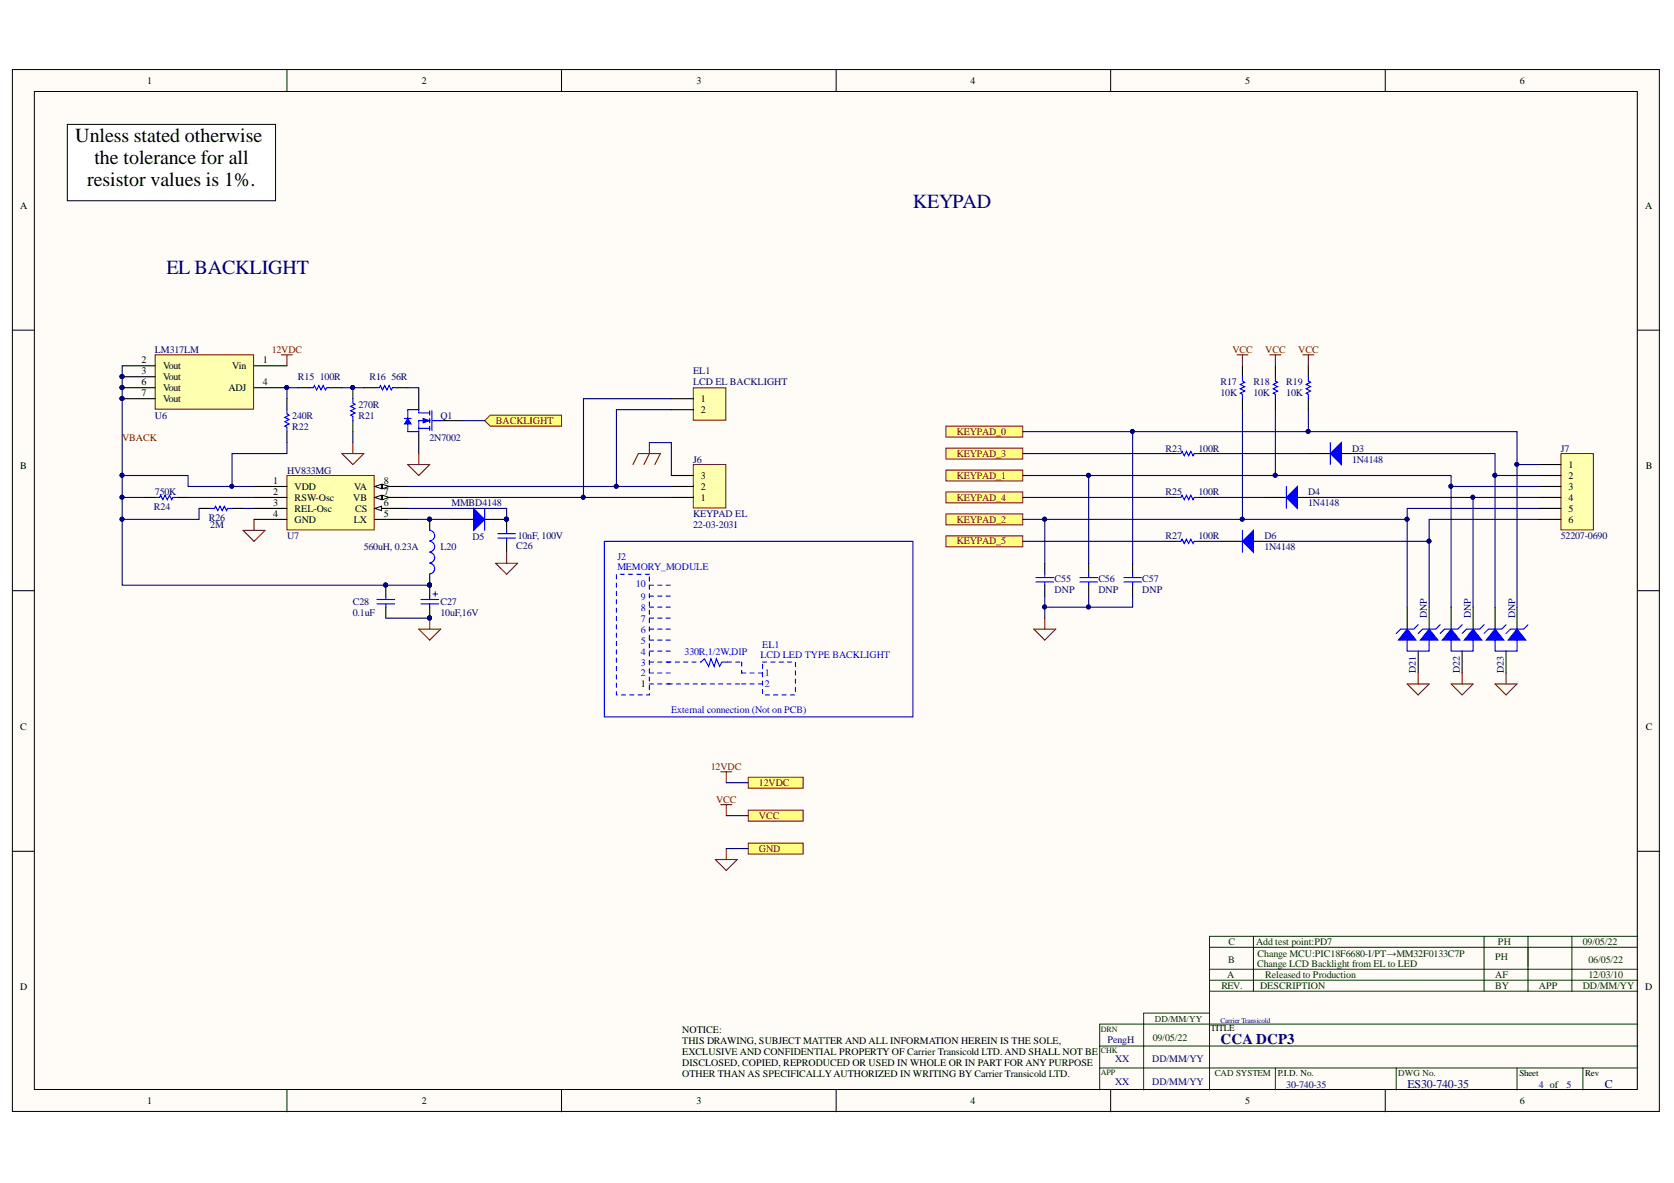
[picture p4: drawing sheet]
<svg xmlns="http://www.w3.org/2000/svg" width="297mm" height="210mm" viewBox="0 0 297 210" stroke-linecap="round" stroke-linejoin="round" font-family="sans-serif">
<defs><g id="words">
<g font-size="3.6">
<text x="13.4" y="25.2">Unless stated otherwise</text>
<text x="16.7" y="29.1">the tolerance for all</text>
<text x="15.5" y="33">resistor values is 1%.</text>
</g>
<g font-size="3.6" fill="#000080">
<text x="162" y="36.9">KEYPAD</text>
<text x="29.5" y="48.6">EL BACKLIGHT</text>
</g>
<text font-size="2.6" fill="#000080" x="216.6" y="185.2">CCA DCP3</text>
<g font-size="2.1" fill="#000080">
<text x="249.7" y="193">ES30-740-35</text>
<text x="284.7" y="193">C</text>
</g>
<g font-size="1.8">
<text x="26.1" y="14.9">1</text>
<text x="74.9" y="14.9">2</text>
<text x="123.6" y="14.9">3</text>
<text x="172.2" y="14.9">4</text>
<text x="221" y="14.9">5</text>
<text x="269.7" y="14.9">6</text>
<text x="3.6" y="37">A</text>
<text x="291.9" y="37">A</text>
<text x="25.1" y="64.5">2</text>
<text x="28.9" y="65.5">Vout</text>
<text x="41.2" y="65.5">Vin</text>
<text x="46.6" y="64.5">1</text>
<text x="25.1" y="66.4">3</text>
<text x="25.1" y="68.4">6</text>
<text x="25.1" y="70.3">7</text>
<text x="28.9" y="67.4">Vout</text>
<text x="28.9" y="69.4">Vout</text>
<text x="28.9" y="71.3">Vout</text>
<text x="40.5" y="69.4">ADJ</text>
<text x="46.6" y="68.4">4</text>
<text x="124.4" y="71.3">1</text>
<text x="124.4" y="73.3">2</text>
<text x="3.6" y="83.3">B</text>
<text x="278.3" y="83">1</text>
<text x="292" y="83.3">B</text>
<text x="48.5" y="86">1</text>
<text x="48.5" y="87.9">2</text>
<text x="48.5" y="89.8">3</text>
<text x="52.3" y="86.9">VDD</text>
<text x="52.3" y="88.8">RSW-Osc</text>
<text x="62.7" y="88.8">VB</text>
<text x="62.9" y="86.9">VA</text>
<text x="68.1" y="89.8">6</text>
<text x="68.1" y="87.9">7</text>
<text x="68.1" y="86">8</text>
<text x="124.4" y="88.8">1</text>
<text x="124.4" y="84.9">3</text>
<text x="124.4" y="86.9">2</text>
<text x="278.3" y="86.9">3</text>
<text x="278.3" y="84.9">2</text>
<text x="278.3" y="88.8">4</text>
<text x="48.5" y="91.8">4</text>
<text x="52.3" y="90.8">REL-Osc</text>
<text x="52.3" y="92.7">GND</text>
<text x="62.8" y="92.7">LX</text>
<text x="63" y="90.8">CS</text>
<text x="68.1" y="91.8">5</text>
<text x="278.3" y="90.8">5</text>
<text x="278.3" y="92.7">6</text>
<text x="113.7" y="122">1</text>
<text x="3.6" y="129.5">C</text>
<text x="292" y="129.5">C</text>
<text x="3.6" y="175.7">D</text>
<text x="291.9" y="175.7">D</text>
<text x="121.1" y="183.3">NOTICE:</text>
<text x="121.1" y="185.2">THIS DRAWING, SUBJECT MATTER AND ALL INFORMATION HEREIN IS THE SOLE,</text>
<text x="121.1" y="187.1">EXCLUSIVE AND CONFIDENTIAL PROPERTY OF Carrier Transicold LTD. AND SHALL NOT BE</text>
<text x="121.1" y="189.1">DISCLOSED, COPIED, REPRODUCED OR USED IN WHOLE OR IN PART FOR ANY PURPOSE</text>
<text x="121.1" y="191">OTHER THAN AS SPECIFICALLYAUTHORIZED IN WRITING BY Carrier Transicold LTD.</text>
<text x="26.1" y="195.9">1</text>
<text x="74.9" y="195.9">2</text>
<text x="123.6" y="195.9">3</text>
<text x="172.2" y="195.9">4</text>
<text x="221" y="195.9">5</text>
<text x="269.7" y="195.9">6</text>
</g>
<g font-size="1.8" fill="#000080">
<text x="27.5" y="62.5">LM317LM</text>
<text x="52.9" y="67.4">R15</text>
<text x="56.8" y="67.4">100R</text>
<text x="65.6" y="67.4">R16</text>
<text x="69.5" y="67.4">56R</text>
<text x="123" y="68.4">LCD EL BACKLIGHT</text>
<text x="123" y="66.4">EL1</text>
<text x="216.6" y="70.3">10K</text>
<text x="216.6" y="68.4">R17</text>
<text x="222.4" y="70.3">10K</text>
<text x="222.4" y="68.4">R18</text>
<text x="228.2" y="70.3">10K</text>
<text x="228.2" y="68.4">R19</text>
<text x="27.5" y="74.3">U6</text>
<text x="51.9" y="74.3">240R</text>
<text x="51.9" y="76.2">R22</text>
<text x="63.6" y="72.4">270R</text>
<text x="63.6" y="74.3">R21</text>
<text x="78.2" y="74.3">Q1</text>
<text x="76.2" y="78.2">2N7002</text>
<text x="123" y="82.1">J6</text>
<text x="206.8" y="80.1">R23</text>
<text x="212.7" y="80.1">100R</text>
<text x="239.9" y="82.1">1N4148</text>
<text x="239.9" y="80.1">D3</text>
<text x="277" y="80.1">J7</text>
<text x="27.5" y="87.9">750K</text>
<text x="50.9" y="84">HV833MG</text>
<text x="80.1" y="89.8">MMBD4148</text>
<text x="206.8" y="87.9">R25</text>
<text x="212.7" y="87.9">100R</text>
<text x="232.1" y="89.8">1N4148</text>
<text x="232.1" y="87.9">D4</text>
<text x="27.3" y="90.4">R24</text>
<text x="37.1" y="92.4">R26</text>
<text x="37.3" y="93.7">2M</text>
<text x="50.9" y="95.7">U7</text>
<text x="83.8" y="95.9">D5</text>
<text x="91.9" y="95.7">10nF, 100V</text>
<text x="123" y="93.7">22-03-2031</text>
<text x="123" y="91.8">KEYPAD EL</text>
<text x="206.8" y="95.7">R27</text>
<text x="212.7" y="95.7">100R</text>
<text x="224.3" y="95.7">D6</text>
<text x="277" y="95.7">52207-0690</text>
<text x="64.5" y="97.6">560uH, 0.23A</text>
<text x="78.2" y="97.6">L20</text>
<text x="91.6" y="97.5">C26</text>
<text x="224.3" y="97.6">1N4148</text>
<text x="62.6" y="107.3">C28</text>
<text x="78.2" y="107.3">C27</text>
<text x="187.1" y="105.2">DNP</text>
<text x="187.1" y="103.3">C55</text>
<text x="194.9" y="105.2">DNP</text>
<text x="194.9" y="103.3">C56</text>
<text x="202.7" y="105.2">DNP</text>
<text x="202.7" y="103.3">C57</text>
<text x="62.6" y="109.3">0.1uF</text>
<text x="78.2" y="109.3">10uF,16V</text>
<text x="253.2" y="109.7" transform="rotate(-90 253.2 109.7)">DNP</text>
<text x="261" y="109.7" transform="rotate(-90 261 109.7)">DNP</text>
<text x="268.8" y="109.7" transform="rotate(-90 268.8 109.7)">DNP</text>
<text x="251.2" y="119.4" transform="rotate(-90 251.2 119.4)">D21</text>
<text x="259" y="119.4" transform="rotate(-90 259 119.4)">D22</text>
<text x="266.8" y="119.4" transform="rotate(-90 266.8 119.4)">D23</text>
<text x="196.5" y="185">PengH</text>
<text x="197.9" y="188.5">XX</text>
<text x="204.5" y="188.5">DD/MM/YY</text>
<text x="197.9" y="192.5">XX</text>
<text x="204.5" y="192.5">DD/MM/YY</text>
<text x="228.2" y="193">30-740-35</text>
<text x="273.1" y="193">4 of</text>
<text x="278" y="193">5</text>
</g>
<g font-size="1.8" fill="#800000">
<text x="48.2" y="62.5">12VDC</text>
<text x="218.7" y="62.5">VCC</text>
<text x="224.5" y="62.5">VCC</text>
<text x="230.4" y="62.5">VCC</text>
<text x="88" y="75.2">BACKLIGHT</text>
<text x="169.8" y="77.2">KEYPAD_0</text>
<text x="21.7" y="78.2">VBACK</text>
<text x="169.8" y="81.1">KEYPAD_3</text>
<text x="169.8" y="88.8">KEYPAD_4</text>
<text x="169.8" y="84.9">KEYPAD_1</text>
<text x="169.8" y="92.7">KEYPAD_2</text>
<text x="169.8" y="96.6">KEYPAD_5</text>
<text x="126.1" y="136.6">12VDC</text>
<text x="127.1" y="142.4">VCC</text>
<text x="134.7" y="139.5">12VDC</text>
<text x="134.7" y="145.3">VCC</text>
<text x="134.7" y="151.1">GND</text>
</g>
<g font-size="1.8" fill="#00f">
<text x="109.6" y="99.4">J2</text>
<text x="109.6" y="101.1">MEMORY_MODULE</text>
<text x="112.9" y="104.2">10</text>
<text x="113.7" y="106.4">9</text>
<text x="113.7" y="108.4">8</text>
<text x="113.7" y="110.3">7</text>
<text x="113.7" y="112.2">6</text>
<text x="113.7" y="114.2">5</text>
<text x="113.7" y="116.1">4</text>
<text x="113.7" y="118.1">3</text>
<text x="121.5" y="116.1">330R,1/2W,DIP</text>
<text x="134.9" y="116.7">LCD LED TYPE BACKLIGHT</text>
<text x="135.3" y="115">EL1</text>
<text x="113.7" y="120">2</text>
<text x="135.7" y="120">1</text>
<text x="135.7" y="122">2</text>
<text x="119.1" y="126.4">External connection (Not on PCB)</text>
</g>
<g font-size="1.8" fill="#030">
<text x="218" y="167.7">C</text>
<text x="222.9" y="167.7">Add test point:PD7</text>
<text x="265.8" y="167.7">PH</text>
<text x="280.9" y="167.7">09/05/22</text>
<text x="217.7" y="173.5">A</text>
<text x="217.9" y="170.8">B</text>
<text x="223.1" y="171.6">Change LCD Backlight from EL to LED</text>
<text x="223.2" y="169.8">Change MCU:PIC18F6680-I/PT→MM32F0133C7P</text>
<text x="224.5" y="173.5">Released to Production</text>
<text x="265.3" y="173.5">AF</text>
<text x="265.3" y="170.4">PH</text>
<text x="281.9" y="173.5">12/03/10</text>
<text x="281.9" y="170.8">06/05/22</text>
<text x="216.7" y="175.5">REV.</text>
<text x="223.6" y="175.5">DESCRIPTION</text>
<text x="265.3" y="175.5">BY</text>
<text x="273.1" y="175.5">APP</text>
<text x="280.9" y="175.5">DD/MM/YY</text>
<text x="204.6" y="184.8">09/05/22</text>
</g>
<g font-size="1.6" fill="#030">
<text x="204.9" y="181.4">DD/MM/YY</text>
<text x="215.5" y="190.9">CAD SYSTEM</text>
<text x="248.1" y="190.9">DWG No.</text>
</g>
<g font-size="1.6">
<text x="214.8" y="182.9">TITLE</text>
<text x="226.7" y="190.9">P.I.D. No.</text>
<text x="269.6" y="190.9">Sheet</text>
<text x="281.3" y="190.9">Rev</text>
</g>
<g font-size="1.4" fill="#030">
<text x="195.3" y="183.2">DRN</text>
<text x="195.3" y="186.9">CHK</text>
<text x="195.3" y="190.8">APP</text>
</g>
<text font-size="1.3" fill="#000080" x="216.6" y="181.5">Carrier Transicold</text>
</g></defs>
<g fill="#fffcf8" stroke="#000" stroke-width=".18">
<path d="M2.2 12.3h292.2v184.9h-292.2z"/>
<path d="M6.1 16.2h284.4v177.1h-284.4z"/>
</g>
<g fill="none" stroke="#000" stroke-width=".18">
<path d="M50.9 12.3v3.9M99.6 12.3v3.9M148.4 12.3v3.9M197.1 12.3v3.9M245.8 12.3v3.9M2.2 58.6h3.9M290.6 58.6h3.9M2.2 104.8h3.9M290.6 104.8h3.9M2.2 151h3.9M290.6 151h3.9M50.9 193.4v3.9"/>
<path d="M99.6 193.4v3.9M148.4 193.4v3.9M197.1 193.4v3.9M245.8 193.4v3.9"/>
</g>
<g fill="none" stroke="#030" stroke-width=".18">
<path d="M214.6 179.8h-11.7v1.9h-7.8v3.9M214.6 173.9h76M214.6 173.9v2M222.4 172h-7.8v1.9M263.3 172h-40.9v3.9M271.1 172h-7.8v3.9M278.9 172h-7.8v3.9M290.6 175.9h-76v13.6h-11.7v3.9M290.6 172h-11.7v3.9M226.3 189.5h-11.7v3.9M247.7 189.5h-21.4v3.9M269.2 189.5h-21.5v3.9"/>
<path d="M280.9 189.5h-11.7v3.9M290.6 189.5h-9.7v3.9M290.6 181.7h-87.7v3.9h-7.8v3.9M290.6 185.6h-87.7v3.9h-7.8v3.9"/>
</g>
<path d="M50.9 84.4h15.5v9.6h-15.5z" fill="#ffffb0" stroke="#800000" stroke-width=".18"/>
<path d="M45.1 86.3h5.8M45.1 88.3h5.8M45.1 90.2h5.8M45.1 92.2h5.8M66.5 90.2h5.9M66.5 92.2h5.9" fill="none" stroke="#000" stroke-width=".19"/>
<path d="M66.5 90.2l1.2-.4v.8z" fill="#fffcf8"/>
<path d="M66.5 90.2l1.2-.4v.8z" fill="none" stroke="#000" stroke-width=".18"/>
<path d="M66.5 88.3h5.9" fill="none" stroke="#000" stroke-width=".19"/>
<path d="M66.5 88.3l1.2-.4v.8z" fill="#fffcf8"/>
<path d="M66.5 88.3l1.2-.4v.8z" fill="none" stroke="#000" stroke-width=".18"/>
<path d="M67.9 87.9l1.1 .4-1.1 .4z" fill="#fffcf8"/>
<path d="M67.9 87.9l1.1 .4-1.1 .4z" fill="none" stroke="#000" stroke-width=".18"/>
<path d="M66.5 86.3h5.9" fill="none" stroke="#000" stroke-width=".19"/>
<path d="M66.5 86.3l1.2-.4v.8z" fill="#fffcf8"/>
<path d="M66.5 86.3l1.2-.4v.8z" fill="none" stroke="#000" stroke-width=".18"/>
<path d="M67.9 85.9l1.1 .4-1.1 .4z" fill="#fffcf8"/>
<path d="M67.9 85.9l1.1 .4-1.1 .4z" fill="none" stroke="#000" stroke-width=".18"/>
<path d="M27.5 63h17.5v9.6h-17.5z" fill="#ffffb0" stroke="#800000" stroke-width=".18"/>
<path d="M21.7 66.9h5.8M21.7 64.9h5.8M21.7 68.8h5.8M21.7 70.7h5.8M45.1 64.9h5.8M45.1 68.8h5.8" fill="none" stroke="#000" stroke-width=".19"/>
<g fill="#000080" stroke="#000080" stroke-width=".18">
<circle cx="21.6" cy="66.8" r=".35"/>
<circle cx="21.6" cy="68.8" r=".35"/>
<circle cx="21.6" cy="70.7" r=".35"/>
<circle cx="50.9" cy="68.8" r=".35"/>
</g>
<path d="M277 80.5h5.7v13.5h-5.7z" fill="#ffffb0" stroke="#800000" stroke-width=".18"/>
<path d="M273.1 82.4h3.9M273.1 86.3h3.9M273.1 84.4h3.9M273.1 88.3h3.9M273.1 90.2h3.9M273.1 92.2h3.9" fill="none" stroke="#000" stroke-width=".19"/>
<path d="M123 82.4h5.8v7.7h-5.8z" fill="#ffffb0" stroke="#800000" stroke-width=".18"/>
<path d="M74.3 68.8v3.9M74.3 76.6v3.9M78.2 74.6h3.9M119.1 88.3h3.9M119.1 84.4h3.9M119.1 86.3h3.9" fill="none" stroke="#000" stroke-width=".19"/>
<path d="M74.3 73.3h2M74.3 76h2M76.3 74.6h-2v2M76.3 72.9v.8M76.3 74.2v.8M76.3 75.6v.8M76.6 74.6h1.6M76.6 72.9v3.5" fill="none" stroke="#00f" stroke-width=".19"/>
<path d="M75.1 74.2l1.2 .4-1.2 .4z" fill="#00f"/>
<path d="M75.1 74.2l1.2 .4-1.2 .4z" fill="none" stroke="#00f" stroke-width=".18"/>
<path d="M72.4 75.2v1.4h1.9M74.3 73.3v-.6h-1.9v1.5" fill="none" stroke="#00f" stroke-width=".19"/>
<path d="M72.4 74.2l.5 1h-1.1z" fill="#00f"/>
<path d="M72.4 74.2l.5 1h-1.1z" fill="none" stroke="#00f" stroke-width=".18"/>
<path d="M71.8 74.2h1.1" fill="none" stroke="#00f" stroke-width=".19"/>
<path d="M80.2 92.2h3.8M86 92.2h3.9" fill="none" stroke="#000" stroke-width=".19"/>
<circle cx="89.9" cy="92.1" r=".35" fill="#000080" stroke="#000080" stroke-width=".18"/>
<path d="M84 90.2l2 2-2 1.9z" fill="#00f"/>
<g fill="none" stroke="#00f" stroke-width=".19">
<path d="M50.9 72.7v.8l.4 .2-.8 .4 .8 .3-.8 .4 .8 .4-.8 .4 .4 .2v.8M54.8 68.8h.8l.2-.4 .4 .8 .4-.8 .4 .8 .4-.8 .3 .8 .2-.4h.8M62.6 70.7v.8l.4 .2-.8 .4 .8 .4-.8 .4 .8 .4-.8 .4 .4 .2v.7M66.5 68.8h.8l.2-.4 .4 .8 .4-.8 .4 .8 .3-.8 .4 .8 .2-.4h.8M27.5 88.3h.8l.2-.4 .4 .8 .4-.8 .4 .8 .4-.8 .4 .8 .2-.4h.7M37.3 90.2h.8l.2-.4 .3 .8 .4-.8 .4 .8 .4-.8 .4 .8 .2-.4h.8M76.3 94.1a.93 .93 0 0 1 .8 .9 .93 .93 0 0 1-.9 1M76.3 96.1a.93 .93 0 0 1 .8 .9 .93 .93 0 0 1-.9 .9M76.3 98a.93 .93 0 0 1 .8 .9 .93 .93 0 0 1-.9 1M76.3 99.9a.93 .93 0 0 1 .8 1 .93 .93 0 0 1-.9 .9M84 90.2l2 2-2 1.9zM86 90.2v3.9"/>
<path d="M88.3 94.7h3.2M88.3 95.5h3.2M89.9 94.1v.6M89.9 95.5v.6M66.9 106.4h3.1M66.9 107.1h3.1M68.5 105.8v.6M68.5 107.1v.6M74.7 106.4h3.1M74.7 107.1h3.1M76.3 105.8v.6M76.3 107.1v.6"/>
<path d="M76.8 105.4h.8M77.2 105v.8"/>
</g>
<g fill="#000080" stroke="#000080" stroke-width=".18">
<circle cx="89.9" cy="92.1" r=".35"/>
<circle cx="76.2" cy="92.1" r=".35"/>
<circle cx="76.2" cy="103.8" r=".35"/>
<circle cx="76.2" cy="109.6" r=".35"/>
<circle cx="68.4" cy="103.8" r=".35"/>
<circle cx="62.6" cy="68.8" r=".35"/>
</g>
<g fill="none" stroke="#000" stroke-width=".19">
<path d="M50.9 70.7v2M50.9 76.6v1.9M52.9 68.8h1.9M58.7 68.8h2M62.6 68.8v1.9M62.6 74.6v2M64.6 68.8h1.9M70.4 68.8h2M25.6 88.3h1.9M31.4 88.3h2M35.3 90.2h2M41.2 90.2h1.9"/>
<path d="M76.3 92.2v1.9M89.9 92.2v1.9M89.9 96.1v1.9M68.5 103.8v2M68.5 107.7v2M76.3 101.9v3.9M76.3 107.7v2"/>
</g>
<g fill="none" stroke="#800000" stroke-width=".19">
<path d="M49.9 63h2M50.9 63v1.9M62.6 78.5v2M115.2 78.5v2l-.9 1.9M43.1 94.1h3.9l-1.9 2zM45.1 92.2v1.9M60.7 80.5h3.9l-2 1.9zM72.4 82.4h3.9l-2 2zM74.3 80.5v1.9M87.9 99.9h3.9l-1.9 2zM89.9 98v1.9M112.3 82.4l1-1.9h3.9l-1 1.9"/>
<path d="M74.3 111.6h3.9l-1.9 2zM76.3 109.7v1.9"/>
</g>
<path d="M86 74.6l1-.9h12.6v1.9h-12.6z" fill-rule="evenodd" fill="#ffff80" stroke="#800000" stroke-width=".18"/>
<path d="M232.2 80.5h3.9M238 80.5h3.9" fill="none" stroke="#000" stroke-width=".19"/>
<path d="M236.1 80.5l1.9-2v3.9z" fill="#00f"/>
<path d="M236.1 78.5v3.9M236.1 80.5l1.9-2v3.9z" fill="none" stroke="#00f" stroke-width=".19"/>
<path d="M224.4 88.3h3.9M230.2 88.3h3.9" fill="none" stroke="#000" stroke-width=".19"/>
<path d="M228.3 88.3l1.9-2v3.9z" fill="#00f"/>
<path d="M228.3 88.3l1.9-2v3.9zM228.3 86.3v3.9" fill="none" stroke="#00f" stroke-width=".19"/>
<path d="M216.6 96.1h3.9M222.4 96.1h3.9" fill="none" stroke="#000" stroke-width=".19"/>
<path d="M220.5 96.1l1.9-2v3.9z" fill="#00f"/>
<path d="M220.5 96.1l1.9-2v3.9zM220.5 94.1v3.9" fill="none" stroke="#00f" stroke-width=".19"/>
<g fill="#ffff80" stroke="#800000" stroke-width=".18">
<path d="M167.8 75.6h13.7v2h-13.7z" fill-rule="evenodd"/>
<path d="M167.8 91.2h13.7v1.9h-13.7z" fill-rule="evenodd"/>
<path d="M167.8 79.5h13.7v2h-13.7z" fill-rule="evenodd"/>
<path d="M167.8 87.3h13.7v1.9h-13.7z" fill-rule="evenodd"/>
<path d="M167.8 95.1h13.7v1.9h-13.7z" fill-rule="evenodd"/>
<path d="M167.8 83.4h13.7v1.9h-13.7z" fill-rule="evenodd"/>
</g>
<path d="M220.5 64.9v2M220.5 70.7v2M226.3 64.9v2M226.3 70.7v2M232.2 64.9v2M232.2 70.7v2M206.8 80.5h2M206.8 88.3h2M206.8 96.1h2M212.7 80.5h1.9M212.7 88.3h1.9M212.7 96.1h1.9" fill="none" stroke="#000" stroke-width=".19"/>
<path d="M220.5 66.9v.7l.4 .2-.8 .4 .8 .4-.8 .4 .8 .4-.8 .4 .4 .2v.7M226.3 66.9v.7l.4 .2-.8 .4 .8 .4-.8 .4 .8 .4-.8 .4 .4 .2v.7M232.2 66.9v.7l.3 .2-.7 .4 .7 .4-.7 .4 .7 .4-.7 .4 .4 .2v.7M208.8 80.5h.8l.1-.4 .4 .8 .4-.8 .4 .8 .4-.8 .4 .8 .2-.4h.8M208.8 88.3h.8l.1-.4 .4 .8 .4-.8 .4 .8 .4-.8 .4 .8 .2-.4h.8M208.8 96.1h.8l.1-.4 .4 .7 .4-.7 .4 .7 .4-.7 .4 .7 .2-.3h.8" fill="none" stroke="#00f" stroke-width=".19"/>
<path d="M219.5 63h1.9M220.5 63v1.9M225.3 63h2M226.3 63v1.9M231.2 63h1.9M232.2 63v1.9" fill="none" stroke="#800000" stroke-width=".19"/>
<path d="M123 68.8h5.8v5.8h-5.8z" fill="#ffffb0" stroke="#800000" stroke-width=".18"/>
<path d="M119.1 70.7h3.9M119.1 72.7h3.9" fill="none" stroke="#000" stroke-width=".19"/>
<path d="M127.9 136.9h1.9M128.9 136.9v2M126.9 152.5h3.9l-1.9 2zM127.9 142.8h1.9M128.9 142.8v1.9M128.9 150.6v1.9" fill="none" stroke="#800000" stroke-width=".19"/>
<g fill="#ffff80" stroke="#800000" stroke-width=".18">
<path d="M132.8 137.9h9.7v2h-9.7z" fill-rule="evenodd"/>
<path d="M132.8 143.7h9.7v2h-9.7z" fill-rule="evenodd"/>
<path d="M132.8 149.6h9.7v1.9h-9.7z" fill-rule="evenodd"/>
</g>
<path d="M185.4 99.9v2M193.2 99.9v2M201 99.9v2M185.4 103.8v2M193.2 103.8v2M201 103.8v2" fill="none" stroke="#000" stroke-width=".19"/>
<path d="M183.8 102.5h3.1M183.8 103.3h3.1M185.4 101.9v.6M185.4 103.3v.5M191.6 102.5h3.1M191.6 103.3h3.1M193.2 101.9v.6M193.2 103.3v.5M199.4 102.5h3.1M199.4 103.3h3.1M201 101.9v.6M201 103.3v.5" fill="none" stroke="#00f" stroke-width=".19"/>
<path d="M183.4 111.6h3.9l-1.9 2zM185.4 109.7v1.9" fill="none" stroke="#800000" stroke-width=".19"/>
<path d="M11.9 22.1h37v13.5h-37z" fill="#fff" stroke="#000" stroke-width=".18"/>
<path d="M251.6 115.5v3.9M253.6 107.7v3.9" fill="none" stroke="#000" stroke-width=".19"/>
<path d="M253.6 111.6l1.6 2h-3.2z" fill="#00f"/>
<path d="M253.6 111.6l1.6 2h-3.2zM255.5 110.8l-.7 .8h-2.4l-.8 .8" fill="none" stroke="#00f" stroke-width=".19"/>
<path d="M249.7 107.7v3.9" fill="none" stroke="#000" stroke-width=".19"/>
<path d="M249.7 111.6l1.6 2h-3.2z" fill="#00f"/>
<path d="M249.7 111.6l1.6 2h-3.2zM249.7 113.6v1.9h3.9v-1.9M251.6 110.8l-.7 .8h-2.4l-.8 .8" fill="none" stroke="#00f" stroke-width=".19"/>
<path d="M259.4 115.5v3.9M261.4 107.7v3.9" fill="none" stroke="#000" stroke-width=".19"/>
<path d="M261.4 111.6l1.5 2h-3.1z" fill="#00f"/>
<path d="M261.4 111.6l1.5 2h-3.1zM263.3 110.8l-.7 .8h-2.4l-.8 .8" fill="none" stroke="#00f" stroke-width=".19"/>
<path d="M257.5 107.7v3.9" fill="none" stroke="#000" stroke-width=".19"/>
<path d="M257.5 111.6l1.5 2h-3.1z" fill="#00f"/>
<path d="M257.5 111.6l1.5 2h-3.1zM257.5 113.6v1.9h3.9v-1.9M259.4 110.8l-.7 .8h-2.4l-.8 .8" fill="none" stroke="#00f" stroke-width=".19"/>
<path d="M267.2 115.5v3.9M269.2 107.7v3.9" fill="none" stroke="#000" stroke-width=".19"/>
<path d="M269.2 111.6l1.5 2h-3.1z" fill="#00f"/>
<path d="M269.2 111.6l1.5 2h-3.1zM271.1 110.8l-.7 .8h-2.4l-.8 .8" fill="none" stroke="#00f" stroke-width=".19"/>
<path d="M265.3 107.7v3.9" fill="none" stroke="#000" stroke-width=".19"/>
<path d="M265.3 111.6l1.5 2h-3.1z" fill="#00f"/>
<path d="M107.2 96.1h54.8v31.1h-54.8zM124.4 117.5l.6-.6 .8 1.3 .3-1.3 .6 1.3 .4-1.3 .6 1.3 .4-.7h1M265.3 111.6l1.5 2h-3.1zM265.3 113.6v1.9h3.9v-1.9M267.2 110.8l-.7 .8h-2.4l-.8 .8" fill="none" stroke="#00f" stroke-width=".19"/>
<path d="M251.6 119.4v2M259.4 119.4v2M267.2 119.4v2M249.7 121.4h3.9l-2 1.9zM257.5 121.4h3.9l-2 1.9zM265.3 121.4h3.9l-2 1.9z" fill="none" stroke="#800000" stroke-width=".19"/>
<path d="M222.4 166.1v5.9M263.3 166.1v5.9M271.1 166.1v5.9M278.9 166.1v5.9M290.4 168.1h-75.8v3.9M290.6 166.1h-76v2" fill="none" stroke="#030" stroke-width=".18"/>
<g fill="none" stroke="#00f" stroke-width=".19" stroke-dasharray=".7 .7">
<path d="M115.2 101.9h-5.8v21.4h5.8v-21.4M115.2 103.8h3.9M115.2 105.8h3.9M115.2 107.7h3.9M115.2 109.7h3.9M115.2 111.6h3.9M115.2 113.6h3.9M115.2 115.5h3.9M115.2 117.5h3.9M115.2 119.4h3.9M118.3 117.5h6.1M129.1 117.5h2.5"/>
<path d="M131.6 117.5v1.9M135.3 117.5h5.8v5.8h-5.8v-5.8M135.3 119.4h-3.9M115.2 121.4h3.9M118.5 121.4h6.1M131.2 121.4h-6.8M135.3 121.4h-3.9"/>
</g>
<g fill="none" stroke="#000080" stroke-width=".19">
<path d="M21.7 64.9v38.9h54.6M50.9 78.5v2h-9.7v5.8M52.9 68.8h-2v1.9M60.7 68.8h3.9M62.6 76.6v1.9M72.4 68.8h1.9M82.1 74.6h3.9M115.2 78.5h3.9v5.9M119.1 70.7h-15.6v17.6M119.1 72.7h-9.7v13.6M181.5 76.6h87.7v5.8h3.9M201 76.6v23.3"/>
<path d="M220.5 72.7v19.5M226.3 72.7v11.7M232.2 72.7v3.9M21.7 84.4h11.7v1.9h11.7M21.7 88.3h3.9M33.4 88.3h11.7M35.3 90.2v2h-13.6M43.1 90.2h2M72.4 92.2h7.8M72.4 90.2h17.5v2M72.4 86.3h46.7M72.4 88.3h46.7"/>
<path d="M181.5 84.4h76v1.9h15.6M181.5 88.3h25.3M181.5 80.5h25.3M181.5 96.1h25.3M185.4 92.2v7.7M193.2 84.4v15.5M214.6 88.3h9.8M214.6 80.5h17.6M214.6 96.1h2M234.1 88.3h39M241.9 80.5h23.4v3.9h7.8M249.7 92.2v15.5"/>
<path d="M253.6 96.1v11.6M257.5 86.3v21.4M261.4 88.3v19.4M265.3 84.4v23.3M269.2 82.4v25.3M273.1 92.2h-19.5v3.9h-27.3M273.1 90.2h-23.4v2h-68.2M68.5 109.7h7.8M185.4 105.8v1.9h15.6v-1.9M185.4 107.7v2M193.2 105.8v1.9M128.9 138.9h3.9"/>
<path d="M128.9 144.7h3.9M128.9 150.6h3.9"/>
</g>
<g fill="#000080" stroke="#000080" stroke-width=".18">
<circle cx="76.2" cy="92.1" r=".35"/>
<circle cx="89.9" cy="92.1" r=".35"/>
<circle cx="76.2" cy="109.6" r=".35"/>
<circle cx="21.6" cy="66.8" r=".35"/>
<circle cx="21.6" cy="68.8" r=".35"/>
<circle cx="21.6" cy="70.7" r=".35"/>
<circle cx="21.6" cy="84.3" r=".35"/>
<circle cx="21.6" cy="88.2" r=".35"/>
<circle cx="21.6" cy="92.1" r=".35"/>
<circle cx="68.4" cy="103.8" r=".35"/>
<circle cx="76.2" cy="103.8" r=".35"/>
<circle cx="41.1" cy="86.3" r=".35"/>
<circle cx="50.9" cy="68.8" r=".35"/>
<circle cx="62.6" cy="68.8" r=".35"/>
<circle cx="109.3" cy="86.3" r=".35"/>
<circle cx="265.2" cy="84.3" r=".35"/>
<circle cx="261.3" cy="88.2" r=".35"/>
<circle cx="253.6" cy="96" r=".35"/>
<circle cx="269.1" cy="82.4" r=".35"/>
<circle cx="232.1" cy="76.5" r=".35"/>
<circle cx="200.9" cy="76.5" r=".35"/>
<circle cx="249.7" cy="92.1" r=".35"/>
<circle cx="220.4" cy="92.1" r=".35"/>
<circle cx="185.3" cy="92.1" r=".35"/>
<circle cx="226.3" cy="84.3" r=".35"/>
<circle cx="103.5" cy="88.2" r=".35"/>
<circle cx="193.1" cy="84.3" r=".35"/>
<circle cx="193.1" cy="107.7" r=".35"/>
<circle cx="185.3" cy="107.7" r=".35"/>
<circle cx="257.4" cy="86.3" r=".35"/>
</g>
<use href="#words"/>
</svg>
